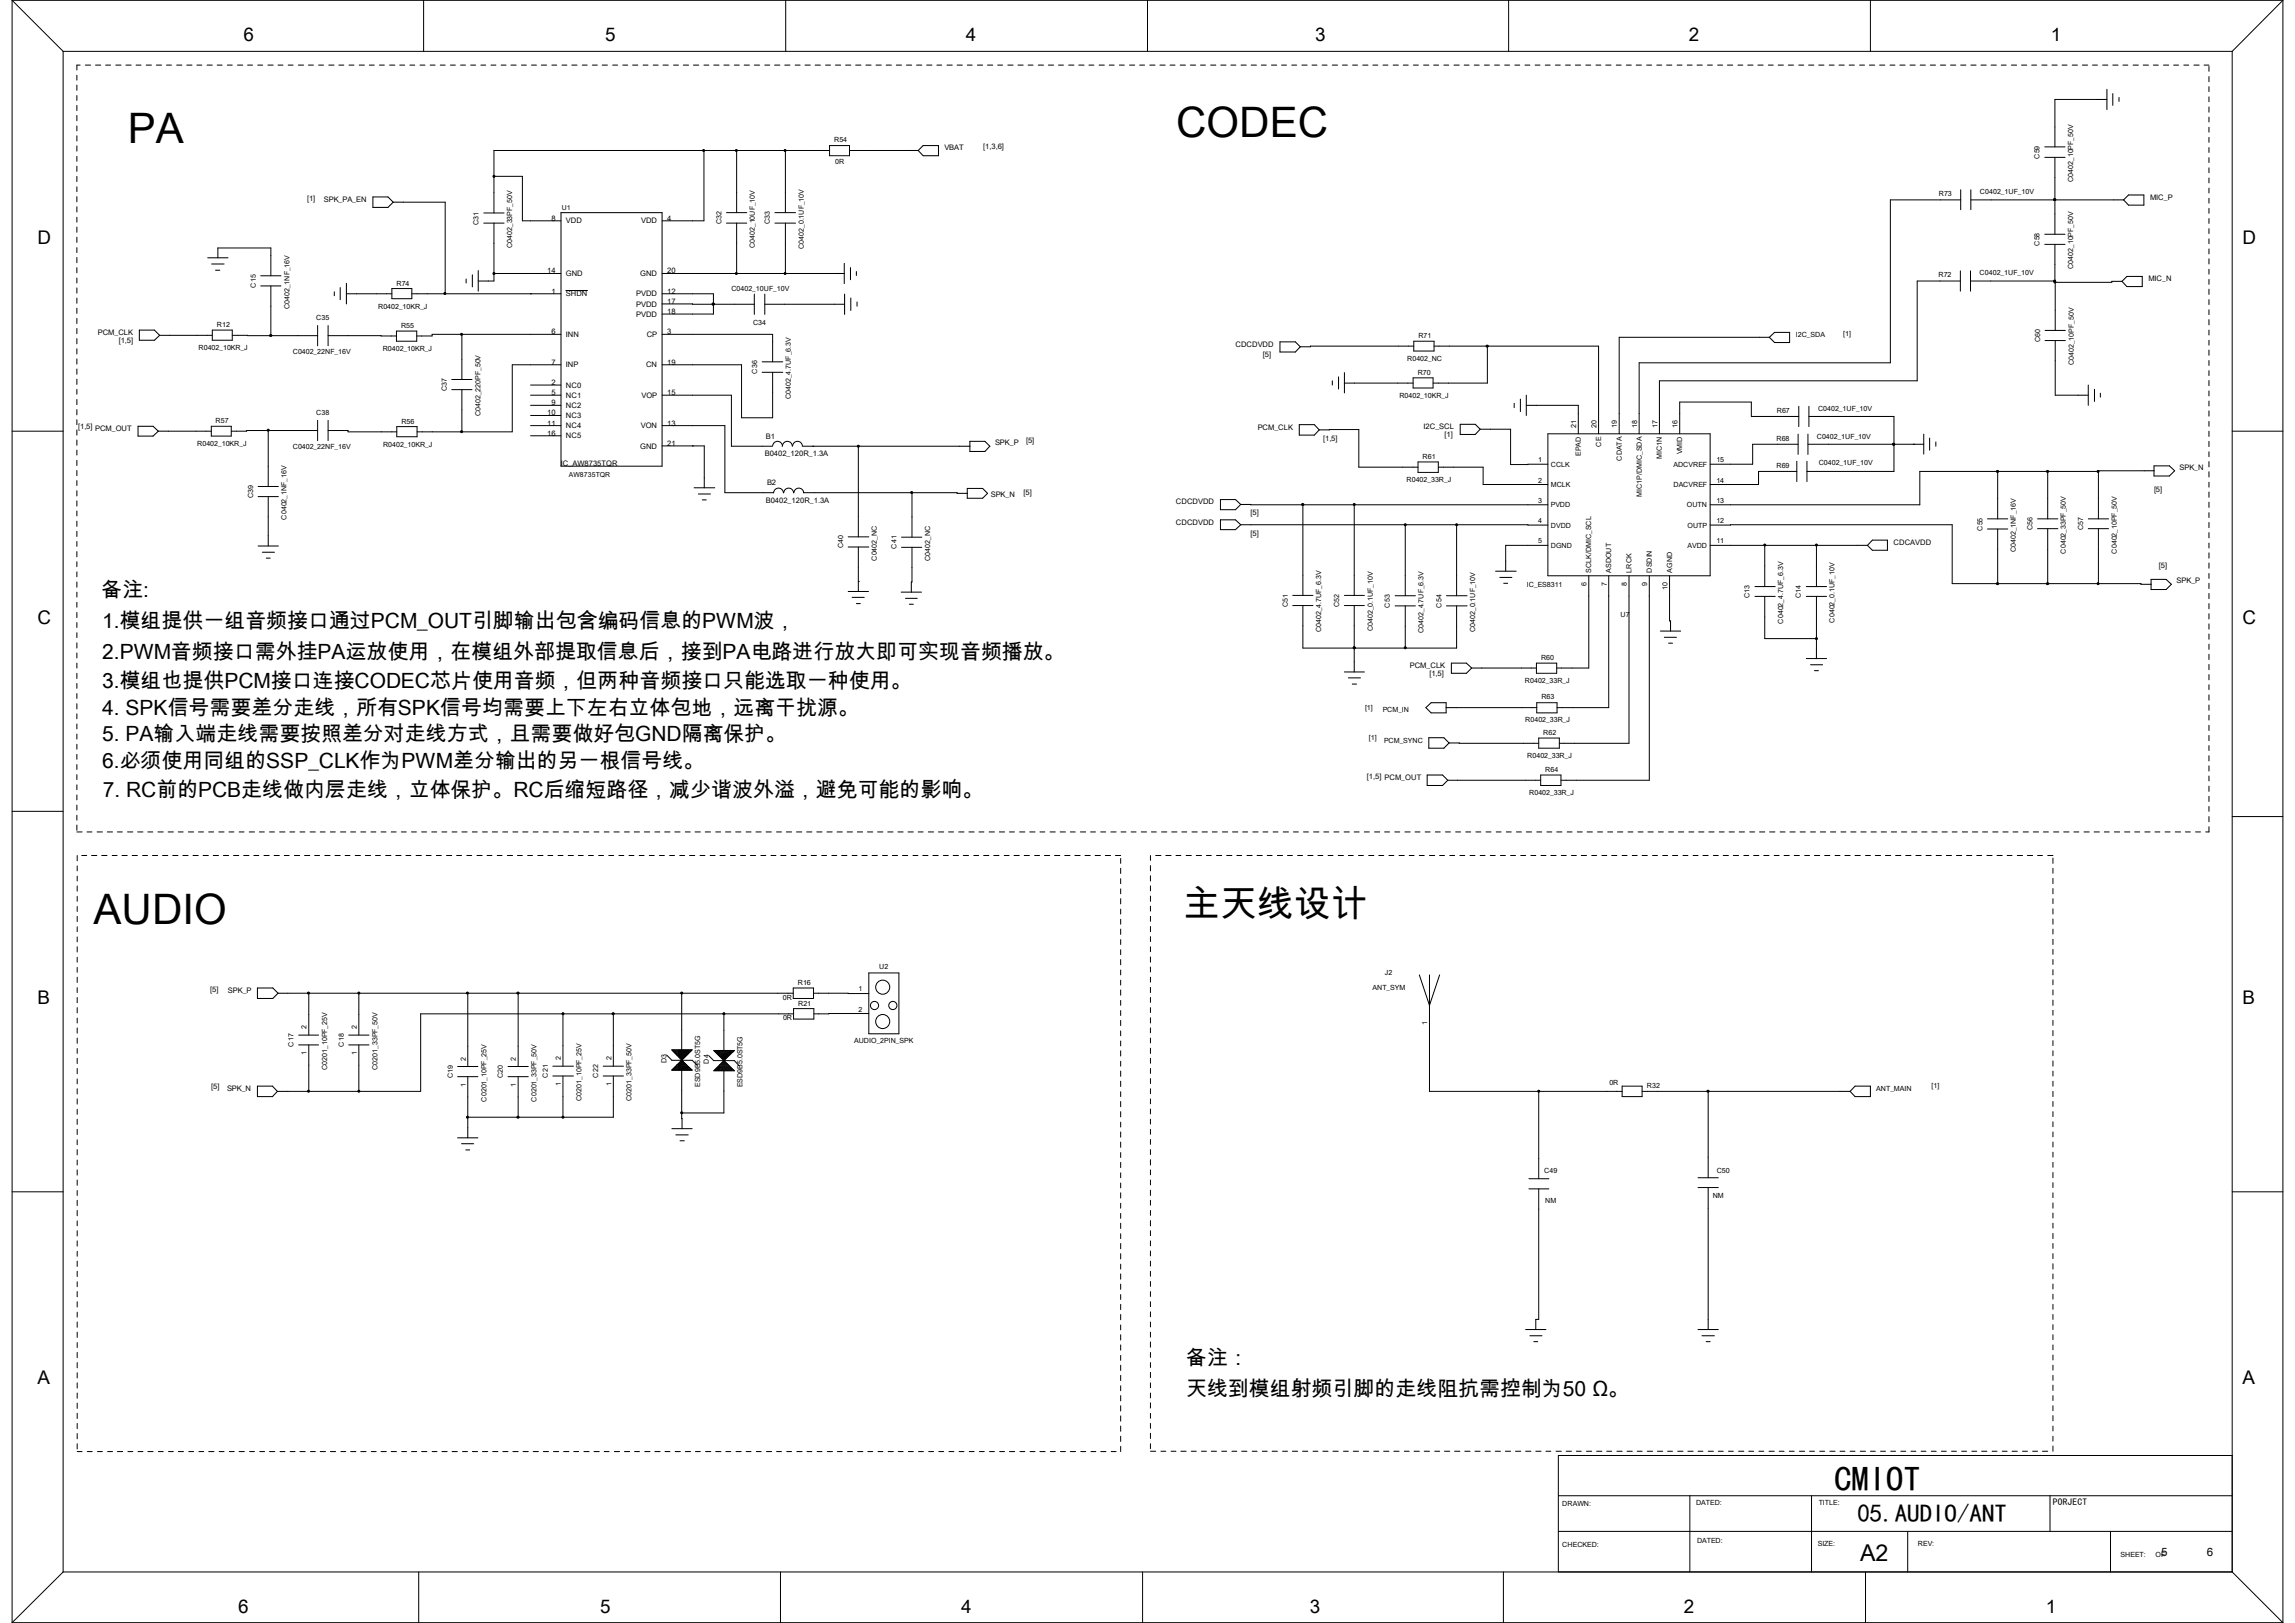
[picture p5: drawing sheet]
<svg xmlns="http://www.w3.org/2000/svg" width="297mm" height="210mm" viewBox="0 0 297 210" stroke-linecap="round" stroke-linejoin="round" font-family="sans-serif">
<defs><g id="words">
<g font-size="5.4">
<text x="152.2" y="17.8">CODEC</text>
<text x="16.6" y="18.5">PA</text>
<text x="12.1" y="119.5">AUDIO</text>
</g>
<text font-size="4.8" x="153.1" y="118.7">主天线设计</text>
<text font-size="4.5" x="237.4" y="193">CMIOT</text>
<text font-size="3.3" x="240.4" y="196.9">05.AUDIO/ANT</text>
<text font-size="3" x="240.7" y="202">A2</text>
<g font-size="2.7">
<text x="13.1" y="77.3">备注:</text>
<text x="13.2" y="81.2">1.模组提供一组音频接口通过PCM_OUT引脚输出包含编码信息的PWM波，</text>
<text x="13.2" y="85.2">2.PWM音频接口需外挂PA运放使用，在模组外部提取信息后，接到PA电路进行放大即可实现音频播放。</text>
<text x="13.2" y="89">3.模组也提供PCM接口连接CODEC芯片使用音频，但两种音频接口只能选取一种使用。</text>
<text x="13.2" y="92.5">4. SPK信号需要差分走线，所有SPK信号均需要上下左右立体包地，远离干扰源。</text>
<text x="13.2" y="95.9">5. PA输入端走线需要按照差分对走线方式，且需要做好包GND隔离保护。</text>
<text x="13.2" y="99.4">6.必须使用同组的SSP_CLK作为PWM差分输出的另一根信号线。</text>
<text x="13.3" y="103.2">7. RC前的PCB走线做内层走线，立体保护。RC后缩短路径，减少谐波外溢，避免可能的影响。</text>
<text x="153.5" y="176.7">备注：</text>
<text x="153.5" y="180.6">天线到模组射频引脚的走线阻抗需控制为50 Ω。</text>
</g>
<g font-size="2.4">
<text x="31.5" y="5.3">6</text>
<text x="78.3" y="5.3">5</text>
<text x="125" y="5.3">4</text>
<text x="170.2" y="5.3">3</text>
<text x="218.6" y="5.3">2</text>
<text x="265.4" y="5.3">1</text>
<text x="4.9" y="31.5">D</text>
<text x="290.2" y="31.5">D</text>
<text x="4.9" y="80.7">C</text>
<text x="290.2" y="80.7">C</text>
<text x="4.9" y="130">B</text>
<text x="290.2" y="130">B</text>
<text x="4.9" y="179.1">A</text>
<text x="290.2" y="179.1">A</text>
<text x="30.8" y="208.7">6</text>
<text x="77.7" y="208.7">5</text>
<text x="124.4" y="208.7">4</text>
<text x="169.5" y="208.7">3</text>
<text x="217.9" y="208.7">2</text>
<text x="264.8" y="208.7">1</text>
</g>
<g font-size="1.5">
<text x="279.7" y="201.3">5</text>
<text x="285.6" y="201.3">6</text>
</g>
<text font-size="1.2" x="265.7" y="194.7">PORJECT</text>
<g font-size="1">
<text x="122.2" y="19.5">VBAT</text>
<text x="127.3" y="19.2">[1,3,6]</text>
<text x="39.8" y="26">[1]</text>
<text x="41.9" y="26.2">SPK_PA_EN</text>
<text x="71.4" y="28.6">8</text>
<text x="73.2" y="28.9">VDD</text>
<text x="83" y="28.9">VDD</text>
<text x="86.4" y="28.6">4</text>
<text x="278.3" y="25.9">MIC_P</text>
<text x="70.8" y="35.4">14</text>
<text x="73.2" y="35.7">GND</text>
<text x="82.8" y="35.7">GND</text>
<text x="86.4" y="35.4">20</text>
<text x="71.4" y="38">1</text>
<text x="73.2" y="38.4">SHDN</text>
<text x="82.3" y="38.4">PVDD</text>
<text x="82.3" y="39.7">PVDD</text>
<text x="82.3" y="41">PVDD</text>
<text x="86.4" y="38">12</text>
<text x="86.4" y="39.3">17</text>
<text x="86.4" y="40.6">18</text>
<text x="278" y="36.4">MIC_N</text>
<text x="12.7" y="43.4">PCM_CLK</text>
<text x="15.4" y="44.4">[1,5]</text>
<text x="71.4" y="43.3">6</text>
<text x="71.4" y="47.2">7</text>
<text x="73.2" y="43.6">INN</text>
<text x="73.2" y="47.5">INP</text>
<text x="83.6" y="47.5">CN</text>
<text x="83.7" y="43.6">CP</text>
<text x="86.4" y="43.3">3</text>
<text x="86.4" y="47.2">19</text>
<text x="159.9" y="44.9">CDCDVDD</text>
<text x="163.4" y="46.1">[5]</text>
<text x="70.8" y="53.8">10</text>
<text x="71.4" y="49.8">2</text>
<text x="71.4" y="51.1">5</text>
<text x="71.4" y="52.5">9</text>
<text x="73.2" y="50.2">NC0</text>
<text x="73.2" y="51.5">NC1</text>
<text x="73.2" y="52.8">NC2</text>
<text x="83" y="51.5">VOP</text>
<text x="86.4" y="51.1">15</text>
<text x="10.1" y="55.5">[1,5]</text>
<text x="12.3" y="55.8">PCM_OUT</text>
<text x="70.8" y="55.1">11</text>
<text x="70.8" y="56.4">16</text>
<text x="73.2" y="54.1">NC3</text>
<text x="73.2" y="55.4">NC4</text>
<text x="73.2" y="56.7">NC5</text>
<text x="82.8" y="58">GND</text>
<text x="82.9" y="55.4">VON</text>
<text x="86.4" y="55.1">13</text>
<text x="86.4" y="57.7">21</text>
<text x="99" y="59">B0402_120R_1.3A</text>
<text x="99.1" y="56.8">B1</text>
<text x="128.8" y="57.6">SPK_P</text>
<text x="132.8" y="57.3">[5]</text>
<text x="162.8" y="55.6">PCM_CLK</text>
<text x="171.2" y="57">[1,5]</text>
<text x="184.2" y="55.5">I2C_SCL</text>
<text x="186.9" y="56.6">[1]</text>
<text x="72.6" y="60.3">IC_AW8735TQR</text>
<text x="99.1" y="65">B0402_120R_1.3A</text>
<text x="99.3" y="62.8">B2</text>
<text x="128.2" y="64.3">SPK_N</text>
<text x="132.5" y="64.1">[5]</text>
<text x="152.2" y="65.3">CDCDVDD</text>
<text x="278.8" y="63.7">[5]</text>
<text x="282.1" y="60.8">SPK_N</text>
<text x="152.2" y="67.9">CDCDVDD</text>
<text x="161.8" y="66.7">[5]</text>
<text x="161.8" y="69.3">[5]</text>
<text x="245.1" y="70.6">CDCAVDD</text>
<text x="279.4" y="73.5">[5]</text>
<text x="281.7" y="75.5">SPK_P</text>
<text x="182.5" y="86.4">PCM_CLK</text>
<text x="185" y="87.5">[1,5]</text>
<text x="176.9" y="100.8">[1,5] PCM_OUT</text>
<text x="27.2" y="128.4">[5]</text>
<text x="29.5" y="128.5">SPK_P</text>
<text x="27.3" y="141">[5]</text>
<text x="29.4" y="141.2">SPK_N</text>
</g>
<g font-size=".9">
<text x="107.9" y="18.4">R54</text>
<text x="108.1" y="21.2">0R</text>
<text x="263.9" y="20.5" transform="rotate(-90 263.9 20.5)">C59</text>
<text x="268.3" y="23.5" transform="rotate(-90 268.3 23.5)">C0402_10PF_50V</text>
<text x="61.9" y="29.1" transform="rotate(-90 61.9 29.1)">C31</text>
<text x="72.7" y="27.1">U1</text>
<text x="93.4" y="29" transform="rotate(-90 93.4 29)">C32</text>
<text x="99.6" y="29" transform="rotate(-90 99.6 29)">C33</text>
<text x="250.9" y="25.3">R73</text>
<text x="256.2" y="25.1">C0402_1UF_10V</text>
<text x="66.3" y="32.1" transform="rotate(-90 66.3 32.1)">C0402_33PF_50V</text>
<text x="97.7" y="32.1" transform="rotate(-90 97.7 32.1)">C0402_10UF_10V</text>
<text x="104" y="32.2" transform="rotate(-90 104 32.2)">C0402_0.1UF_10V</text>
<text x="250.9" y="35.9">R72</text>
<text x="256.2" y="35.6">C0402_1UF_10V</text>
<text x="263.9" y="31.8" transform="rotate(-90 263.9 31.8)">C58</text>
<text x="268.3" y="34.8" transform="rotate(-90 268.3 34.8)">C0402_10PF_50V</text>
<text x="33.1" y="37.2" transform="rotate(-90 33.1 37.2)">C15</text>
<text x="37.5" y="40" transform="rotate(-90 37.5 40)">C0402_1NF_16V</text>
<text x="40.9" y="41.4">C35</text>
<text x="48.9" y="39.9">R0402_10KR_J</text>
<text x="51.3" y="37">R74</text>
<text x="94.7" y="37.7">C0402_10UF_10V</text>
<text x="97.5" y="42">C34</text>
<text x="25.7" y="45.3">R0402_10KR_J</text>
<text x="28.1" y="42.3">R12</text>
<text x="37.9" y="45.8">C0402_22NF_16V</text>
<text x="49.5" y="45.4">R0402_10KR_J</text>
<text x="51.9" y="42.5">R55</text>
<text x="182.1" y="46.7">R0402_NC</text>
<text x="183.6" y="43.7">R71</text>
<text x="232.4" y="43.6">I2C_SDA</text>
<text x="238.5" y="43.5">[1]</text>
<text x="264" y="44.2" transform="rotate(-90 264 44.2)">C60</text>
<text x="268.4" y="47.2" transform="rotate(-90 268.4 47.2)">C0402_10PF_50V</text>
<text x="40.9" y="53.8">C38</text>
<text x="57.8" y="50.6" transform="rotate(-90 57.8 50.6)">C37</text>
<text x="62.2" y="53.8" transform="rotate(-90 62.2 53.8)">C0402_220PF_50V</text>
<text x="98" y="48.3" transform="rotate(-90 98 48.3)">C36</text>
<text x="102.4" y="51.6" transform="rotate(-90 102.4 51.6)">C0402_4.7UF_6.3V</text>
<text x="181.1" y="51.5">R0402_10KR_J</text>
<text x="183.5" y="48.5">R70</text>
<text x="230" y="53.4">R67</text>
<text x="235.3" y="53.1">C0402_1UF_10V</text>
<text x="25.5" y="57.7">R0402_10KR_J</text>
<text x="27.9" y="54.7">R57</text>
<text x="37.9" y="58.1">C0402_22NF_16V</text>
<text x="49.6" y="57.8">R0402_10KR_J</text>
<text x="51.9" y="54.8">R56</text>
<text x="184.1" y="59.4">R61</text>
<text x="199.1" y="59.8">1</text>
<text x="204" y="55.3" transform="rotate(-90 204 55.3)">21</text>
<text x="204.6" y="59" transform="rotate(-90 204.6 59)">EPAD</text>
<text x="206.6" y="55.3" transform="rotate(-90 206.6 55.3)">20</text>
<text x="207.2" y="57.8" transform="rotate(-90 207.2 57.8)">CE</text>
<text x="209.2" y="55.3" transform="rotate(-90 209.2 55.3)">19</text>
<text x="209.9" y="59.6" transform="rotate(-90 209.9 59.6)">CDATA</text>
<text x="211.9" y="55.3" transform="rotate(-90 211.9 55.3)">18</text>
<text x="214.5" y="55.3" transform="rotate(-90 214.5 55.3)">17</text>
<text x="215.1" y="59.4" transform="rotate(-90 215.1 59.4)">MIC1N</text>
<text x="217.1" y="55.3" transform="rotate(-90 217.1 55.3)">16</text>
<text x="217.7" y="58.8" transform="rotate(-90 217.7 58.8)">VMID</text>
<text x="222.1" y="59.8">15</text>
<text x="229.9" y="57.1">R68</text>
<text x="235.1" y="56.8">C0402_1UF_10V</text>
<text x="32.8" y="64.4" transform="rotate(-90 32.8 64.4)">C39</text>
<text x="73.6" y="61.8">AW8735TQR</text>
<text x="182" y="62.4">R0402_33R_J</text>
<text x="199.1" y="62.4">2</text>
<text x="199.1" y="65.1">3</text>
<text x="200.7" y="60.4">CCLK</text>
<text x="200.7" y="63">MCLK</text>
<text x="200.7" y="65.7">PVDD</text>
<text x="212.5" y="64.3" transform="rotate(-90 212.5 64.3)">MIC1P/DMIC_SDA</text>
<text x="216.6" y="63">DACVREF</text>
<text x="216.6" y="60.4">ADCVREF</text>
<text x="218.3" y="65.7">OUTN</text>
<text x="222.1" y="65.1">13</text>
<text x="222.1" y="62.4">14</text>
<text x="229.9" y="60.5">R69</text>
<text x="235.4" y="60.2">C0402_1UF_10V</text>
<text x="37.1" y="67.2" transform="rotate(-90 37.1 67.2)">C0402_1NF_16V</text>
<text x="109.1" y="70.9" transform="rotate(-90 109.1 70.9)">C40</text>
<text x="116" y="71" transform="rotate(-90 116 71)">C41</text>
<text x="199.1" y="67.6">4</text>
<text x="199.1" y="70.3">5</text>
<text x="200.7" y="68.3">DVDD</text>
<text x="200.7" y="70.9">DGND</text>
<text x="218.4" y="70.9">AVDD</text>
<text x="218.4" y="68.3">OUTP</text>
<text x="222.1" y="70.3">11</text>
<text x="222.1" y="67.6">12</text>
<text x="256.6" y="68.7" transform="rotate(-90 256.6 68.7)">C55</text>
<text x="260.9" y="71.5" transform="rotate(-90 260.9 71.5)">C0402_1NF_16V</text>
<text x="263" y="68.6" transform="rotate(-90 263 68.6)">C56</text>
<text x="267.4" y="71.6" transform="rotate(-90 267.4 71.6)">C0402_33PF_50V</text>
<text x="269.6" y="68.6" transform="rotate(-90 269.6 68.6)">C57</text>
<text x="274" y="71.6" transform="rotate(-90 274 71.6)">C0402_10PF_50V</text>
<text x="113.5" y="72.6" transform="rotate(-90 113.5 72.6)">C0402_NC</text>
<text x="120.4" y="72.6" transform="rotate(-90 120.4 72.6)">C0402_NC</text>
<text x="197.6" y="75.9">IC_ES8311</text>
<text x="205.3" y="75.8" transform="rotate(-90 205.3 75.8)">6</text>
<text x="205.9" y="74.1" transform="rotate(-90 205.9 74.1)">SCLK/DMIC_SCL</text>
<text x="207.9" y="75.8" transform="rotate(-90 207.9 75.8)">7</text>
<text x="208.5" y="74.1" transform="rotate(-90 208.5 74.1)">ASDOUT</text>
<text x="210.6" y="75.8" transform="rotate(-90 210.6 75.8)">8</text>
<text x="211.1" y="74.1" transform="rotate(-90 211.1 74.1)">LRCK</text>
<text x="213.2" y="75.8" transform="rotate(-90 213.2 75.8)">9</text>
<text x="213.8" y="74.1" transform="rotate(-90 213.8 74.1)">DSDIN</text>
<text x="215.8" y="76.3" transform="rotate(-90 215.8 76.3)">10</text>
<text x="216.4" y="74.1" transform="rotate(-90 216.4 74.1)">AGND</text>
<text x="226.4" y="77.4" transform="rotate(-90 226.4 77.4)">C13</text>
<text x="233.1" y="77.4" transform="rotate(-90 233.1 77.4)">C14</text>
<text x="166.7" y="78.5" transform="rotate(-90 166.7 78.5)">C51</text>
<text x="171" y="81.8" transform="rotate(-90 171 81.8)">C0402_4.7UF_6.3V</text>
<text x="173.3" y="78.5" transform="rotate(-90 173.3 78.5)">C52</text>
<text x="177.7" y="81.7" transform="rotate(-90 177.7 81.7)">C0402_0.1UF_10V</text>
<text x="179.9" y="78.6" transform="rotate(-90 179.9 78.6)">C53</text>
<text x="184.2" y="81.9" transform="rotate(-90 184.2 81.9)">C0402_4.7UF_6.3V</text>
<text x="186.6" y="78.6" transform="rotate(-90 186.6 78.6)">C54</text>
<text x="190.9" y="81.8" transform="rotate(-90 190.9 81.8)">C0402_0.1UF_10V</text>
<text x="209.7" y="79.9">U7</text>
<text x="230.8" y="80.7" transform="rotate(-90 230.8 80.7)">C0402_4.7UF_6.3V</text>
<text x="237.4" y="80.6" transform="rotate(-90 237.4 80.6)">C0402_0.1UF_10V</text>
<text x="197.4" y="88.4">R0402_33R_J</text>
<text x="199.4" y="85.4">R60</text>
<text x="176.7" y="91.9">[1]</text>
<text x="177.2" y="95.7">[1]</text>
<text x="178.9" y="92.1">PCM_IN</text>
<text x="197.4" y="93.5">R0402_33R_J</text>
<text x="199.5" y="90.5">R63</text>
<text x="199.7" y="95.1">R62</text>
<text x="179.1" y="96.1">PCM_SYNC</text>
<text x="197.7" y="98.1">R0402_33R_J</text>
<text x="200" y="99.9">R64</text>
<text x="197.9" y="102.9">R0402_33R_J</text>
<text x="113.8" y="125.4">U2</text>
<text x="101.3" y="129.4">0R</text>
<text x="101.3" y="132">0R</text>
<text x="103.3" y="127.5">R16</text>
<text x="103.3" y="130.1">R21</text>
<text x="111.1" y="128.3">1</text>
<text x="111.1" y="130.9">2</text>
<text x="177.6" y="128.1">ANT_SYM</text>
<text x="179.2" y="126.2">J2</text>
<text x="38" y="135.4" transform="rotate(-90 38 135.4)">C17</text>
<text x="39.7" y="136.5" transform="rotate(-90 39.7 136.5)">1</text>
<text x="39.7" y="133.1" transform="rotate(-90 39.7 133.1)">2</text>
<text x="44.5" y="135.4" transform="rotate(-90 44.5 135.4)">C18</text>
<text x="46.2" y="136.5" transform="rotate(-90 46.2 136.5)">1</text>
<text x="46.2" y="133.1" transform="rotate(-90 46.2 133.1)">2</text>
<text x="60.3" y="137.2" transform="rotate(-90 60.3 137.2)">2</text>
<text x="66.8" y="137.2" transform="rotate(-90 66.8 137.2)">2</text>
<text x="72.6" y="137.2" transform="rotate(-90 72.6 137.2)">2</text>
<text x="79.1" y="137.2" transform="rotate(-90 79.1 137.2)">2</text>
<text x="86.3" y="137.5" transform="rotate(-90 86.3 137.5)">D3</text>
<text x="91.7" y="137.6" transform="rotate(-90 91.7 137.6)">D4</text>
<text x="110.5" y="135">AUDIO_2PIN_SPK</text>
<text x="184.7" y="132.7" transform="rotate(-90 184.7 132.7)">1</text>
<text x="42.3" y="138.4" transform="rotate(-90 42.3 138.4)">C0201_10PF_25V</text>
<text x="48.9" y="138.4" transform="rotate(-90 48.9 138.4)">C0201_33PF_50V</text>
<text x="58.6" y="139.5" transform="rotate(-90 58.6 139.5)">C19</text>
<text x="60.3" y="140.6" transform="rotate(-90 60.3 140.6)">1</text>
<text x="62.9" y="142.5" transform="rotate(-90 62.9 142.5)">C0201_10PF_25V</text>
<text x="65.1" y="139.5" transform="rotate(-90 65.1 139.5)">C20</text>
<text x="66.8" y="140.6" transform="rotate(-90 66.8 140.6)">1</text>
<text x="69.4" y="142.5" transform="rotate(-90 69.4 142.5)">C0201_33PF_50V</text>
<text x="70.9" y="139.4" transform="rotate(-90 70.9 139.4)">C21</text>
<text x="72.6" y="140.5" transform="rotate(-90 72.6 140.5)">1</text>
<text x="75.3" y="142.5" transform="rotate(-90 75.3 142.5)">C0201_10PF_25V</text>
<text x="77.4" y="139.4" transform="rotate(-90 77.4 139.4)">C22</text>
<text x="79.1" y="140.5" transform="rotate(-90 79.1 140.5)">1</text>
<text x="81.7" y="142.5" transform="rotate(-90 81.7 142.5)">C0201_33PF_50V</text>
<text x="90.6" y="140.6" transform="rotate(-90 90.6 140.6)">ESD9B5.0ST5G</text>
<text x="96.1" y="140.7" transform="rotate(-90 96.1 140.7)">ESD9B5.0ST5G</text>
<text x="208.3" y="140.5">0R</text>
<text x="213.1" y="140.8">R32</text>
<text x="242.8" y="141.2">ANT_MAIN</text>
<text x="250" y="140.8">[1]</text>
<text x="199.9" y="151.7">C49</text>
<text x="200" y="155.7">NM</text>
<text x="221.7" y="155">NM</text>
<text x="222.2" y="151.7">C50</text>
<text x="202.2" y="194.9">DRAWN:</text>
<text x="219.5" y="194.7">DATED:</text>
<text x="235.4" y="194.7">TITLE:</text>
<text x="202.2" y="200.2">CHECKED:</text>
<text x="219.6" y="199.6">DATED:</text>
<text x="235.2" y="200">SIZE:</text>
<text x="248.2" y="200">REV:</text>
<text x="274.4" y="201.4">SHEET:</text>
<text x="279" y="201.4">OF</text>
</g>
</g></defs>
<g fill="none" stroke="#000" stroke-width=".13">
<path d="M1.6 0l6.6 6.6M1.6 0v210M1.6 0h293.8M8.2 6.6h280.7M8.2 6.6v196.8M9.9 9.7v.7M9.9 11v.7M9.9 12.4v.6M9.9 13.6v.7M9.9 14.9v.7M9.9 16.3v.6M9.9 17.6v.6"/>
<path d="M9.9 18.9v.7M10.4 8.4h-.5v.7M11 8.4h.7M12.4 8.4h.6M13.7 8.4h.6M15 8.4h.7M16.3 8.4h.7M17.6 8.4h.6M18.9 8.4h.7M20.2 8.4h.7M21.5 8.4h.7M22.9 8.4h.6"/>
<path d="M24.2 8.4h.6M25.5 8.4h.6M26.8 8.4h.7M28.1 8.4h.6M29.4 8.4h.7M30.7 8.4h.7M32 8.4h.7M33.4 8.4h.6M34.7 8.4h.6M36 8.4h.6M37.3 8.4h.6M38.6 8.4h.7"/>
<path d="M39.9 8.4h.7M41.2 8.4h.7M42.5 8.4h.7M43.9 8.4h.6M45.2 8.4h.6M46.5 8.4h.7M47.8 8.4h.6M49.1 8.4h.6M50.4 8.4h.7M51.7 8.4h.7M53 8.4h.7M54.4 8.4h.6"/>
<path d="M54.8 0v6.6M55.7 8.4h.6M57 8.4h.6M58.3 8.4h.6M59.6 8.4h.6M60.9 8.4h.7M62.2 8.4h.7M63.5 8.4h.7M64.9 8.4h.6M66.1 8.4h.7M67.5 8.4h.6M68.8 8.4h.6"/>
<path d="M70.1 8.4h.6M71.4 8.4h.7M72.7 8.4h.7M74 8.4h.7M75.4 8.4h.6M76.7 8.4h.6M77.9 8.4h.7M79.3 8.4h.6M80.6 8.4h.6M81.9 8.4h.6M83.2 8.4h.7M84.5 8.4h.7"/>
<path d="M85.8 8.4h.7M87.2 8.4h.6M88.4 8.4h.7M89.7 8.4h.7M91.1 8.4h.6M91.1 19.5v9.1h-5.4M92.4 8.4h.6M93.7 8.4h.7M95 8.4h.7M95.3 19.5v8M96.3 8.4h.7M97.6 8.4h.7"/>
<path d="M99 8.4h.6M100.2 8.4h.7M101.6 8.4h.6M101.6 19.5v8M101.7 0v6.6M102.9 8.4h.6M104.2 8.4h.7M105.5 8.4h.7M106.8 8.4h.7M107.4 19.5h-43.5v8.1M107.4 18.8h2.5v1.4h-2.5zM108.1 8.4h.7"/>
<path d="M109.4 8.4h.7M109.9 19.5h8.9M110.7 8.4h.7M112.1 8.4h.6M113.4 8.4h.6M114.7 8.4h.7M116 8.4h.7M117.3 8.4h.7M118.6 8.4h.7M119.5 18.8h2v1.4h-2l-.7-.7zM119.9 8.4h.7M121.2 8.4h.7"/>
<path d="M122.6 8.4h.6M123.9 8.4h.6M125.2 8.4h.6M126.5 8.4h.7M127.8 8.4h.7M129.1 8.4h.7M130.4 8.4h.7M131.7 8.4h.7M133.1 8.4h.6M134.4 8.4h.6M135.7 8.4h.7M137 8.4h.6"/>
<path d="M138.3 8.4h.7M139.6 8.4h.7M140.9 8.4h.7M142.2 8.4h.7M143.6 8.4h.6M144.9 8.4h.6M146.2 8.4h.7M147.5 8.4h.6M148.5 0v6.6M148.8 8.4h.7M150.1 8.4h.7M151.4 8.4h.7"/>
<path d="M152.7 8.4h.7M154.1 8.4h.6M155.4 8.4h.6M156.7 8.4h.7M158 8.4h.7M159.3 8.4h.6M160.6 8.4h.7M161.9 8.4h.7M163.2 8.4h.7M164.5 8.4h.7M165.9 8.4h.6M167.2 8.4h.6"/>
<path d="M168.5 8.4h.7M169.8 8.4h.6M171.1 8.4h.6M172.4 8.4h.7M173.7 8.4h.7M175 8.4h.7M176.4 8.4h.6M177.7 8.4h.6M179 8.4h.6M180.3 8.4h.7M181.6 8.4h.6M182.9 8.4h.7"/>
<path d="M184.2 8.4h.7M185.5 8.4h.7M186.9 8.4h.6M188.2 8.4h.6M189.5 8.4h.6M190.8 8.4h.6M192.1 8.4h.6M193.4 8.4h.7M194.7 8.4h.7M195.2 0v6.6M196 8.4h.7M197.4 8.4h.6"/>
<path d="M198.7 8.4h.6M200 8.4h.6M201.3 8.4h.6M202.6 8.4h.6M203.9 8.4h.7M205.2 8.4h.7M206.5 8.4h.7M207.8 8.4h.7M209.2 8.4h.6M210.5 8.4h.6M211.8 8.4h.6M213.1 8.4h.6"/>
<path d="M214.4 8.4h.7M215.7 8.4h.7M217 8.4h.7M218.4 8.4h.6M219.6 8.4h.7M221 8.4h.6M222.3 8.4h.6M223.6 8.4h.6M224.9 8.4h.7M226.2 8.4h.7M227.5 8.4h.7M228.9 8.4h.6"/>
<path d="M230.1 8.4h.7M231.4 8.4h.7M232.8 8.4h.6M234.1 8.4h.6M235.4 8.4h.7M236.7 8.4h.7M238 8.4h.7M239.3 8.4h.7M240.7 8.4h.6M241.9 8.4h.7M242.1 0v6.6M243.2 8.4h.7"/>
<path d="M244.6 8.4h.6M245.9 8.4h.6M247.2 8.4h.7M248.5 8.4h.7M249.8 8.4h.7M251.1 8.4h.7M252.4 8.4h.7M253.7 8.4h.7M255.1 8.4h.6M256.4 8.4h.6M257.7 8.4h.7M259 8.4h.6"/>
<path d="M260.3 8.4h.7M261.6 8.4h.7M262.9 8.4h.7M264.2 8.4h.7M264.6 19h2.7M265.6 8.4h.6M266.9 8.4h.6M268.2 8.4h.7M269.5 8.4h.7M270.8 8.4h.6M272.1 8.4h.7M272.7 12.9h-6.8v6.1"/>
<path d="M272.7 11.6v2.6M273.4 8.4h.7M273.4 12.1v1.5M274.2 12.6v.5M274.7 8.4h.7M276.1 8.4h.6M277.4 8.4h.6M278.7 8.4h.6M280 8.4h.7M281.3 8.4h.6M282.6 8.4h.7M283.9 8.4h.7"/>
<path d="M285.2 8.4h.7M285.9 8.6v.6M285.9 9.9v.7M285.9 11.2v.7M285.9 12.5v.7M285.9 13.8v.7M285.9 15.2v.6M285.9 16.5v.6M285.9 17.8v.6M285.9 19.1v.6M288.9 6.6v196.8M295.4 0l-6.5 6.6"/>
<path d="M295.4 0v210M9.9 20.2v.7M9.9 21.5v.7M9.9 22.8v.7M9.9 24.2v.6M9.9 25.4v.7M9.9 26.8v.6M9.9 28.1v.6M9.9 29.4v.7M9.9 30.7v.7M9.9 32v.7M9.9 33.3v.7"/>
<path d="M9.9 34.6v.7M9.9 36v.6M9.9 37.3v.6M9.9 38.6v.6M9.9 39.9v.7M26.9 33.4h2.6M27.4 34.2h1.6M27.9 35h.5M28.2 33.4v-1.3h6.9v3.6M33.7 37h2.7M33.7 35.7h2.7M35.1 37v6.4"/>
<path d="M43.3 37.8v.5M44 37.2v1.6M44.8 38h5.9M44.8 36.7v2.6M48.3 25.5h1.9l.7 .7-.7 .6h-1.9zM50.7 37.3h2.6v1.4h-2.6zM50.9 26.2h6.7v11.8M53.3 38h19.3M60.3 36.1v.5M61.1 35.6v1.5M61.9 35v2.7M62.6 28.9h2.6"/>
<path d="M62.6 27.6h2.6M63.9 22.8h3.7v5.8h5M63.9 35.4h8.7M63.9 28.9v7.5h-2M68.7 38h.1M72.6 27.5h13.1v32.8h-13.1zM73.2 37.6h2.8M85.7 35.4h23.6M85.7 38h6.6v2.6h-6.6M85.7 39.3l11.9 .1M92.3 39.4h.1M94 27.5h2.6"/>
<path d="M94 28.9h2.6M95.3 28.9v6.5M97.6 38.1v2.6M99 38.1v2.6M99 39.4h10.3M100.3 27.5h2.7M100.3 28.9h2.7M101.6 28.9v6.5M109.3 34.1v2.6M109.3 38.1v2.6M110.1 34.6v1.6M110.1 38.6v1.6"/>
<path d="M110.8 35.1v.5M110.9 39.1v.5M253.7 36.4h-5.6v12.9h-33.3v6.8M253.7 35.1v2.6M253.7 25.9h-9.1v21h-32.5v9.2M253.7 24.6v2.5M255 35.1v2.6M255 36.4h11v6.4M255.1 24.6v2.5M255.1 25.9h19.7M264.6 31.6h2.7M264.6 30.3h2.7"/>
<path d="M264.6 20.4h2.7M265.9 25.9h.1M265.9 20.4v9.9M265.9 31.6v4.8M274.6 36.4h-1.3v.1h-7.3M274.8 25.9l.7-.7h2v1.3h-2zM275.3 35.8h1.9v1.3h-1.9l-.7-.7zM285.9 20.4v.6M285.9 21.7v.7M285.9 23v.7M285.9 24.3v.7M285.9 25.7v.6"/>
<path d="M285.9 27v.6M285.9 28.3v.6M285.9 29.6v.6M285.9 30.9v.6M285.9 32.2v.7M285.9 33.5v.7M285.9 34.8v.7M285.9 36.2v.6M285.9 37.4v.7M285.9 38.8v.6M1.6 55.8h6.6M9.9 41.2v.7"/>
<path d="M9.9 42.5v.7M9.9 43.8v.7M9.9 45.1v.7M9.9 46.4v.7M9.9 47.8v.6M9.9 49.1v.6M9.9 50.4v.6M9.9 51.7v.7M9.9 53v.7M9.9 54.3v.6M9.9 55.6v.7M9.9 56.9v.7"/>
<path d="M9.9 58.3v.6M9.9 59.6v.6M17.9 55.2h1.9l.7 .6-.7 .6h-1.9zM18 42.7h2l.7 .7-.7 .6h-2zM20.5 55.8h6.8M20.7 43.4h6.8M27.3 55.2h2.6v1.2h-2.6zM27.5 42.7h2.6v1.3h-2.6zM30.1 43.4h11M34.7 55.7v7.2M35.1 43.4h.1M41.1 55.7h-9.2v.1h-2"/>
<path d="M41.1 42.1v2.6M41.1 54.4v2.6M42.5 43.4l8.8 .1M42.5 55.7h2.5v.2h6.4M42.5 42.1v2.6M42.5 54.4v2.6M51.3 42.8h2.6v1.4h-2.6zM51.4 55.2h2.6v1.3h-2.6zM58.5 50.4h2.6M58.5 49.1h2.6M59.8 43.3v5.8M59.8 50.4v5.5"/>
<path d="M68.7 51.1h3.9M68.7 55.1h3.9M68.7 49.8h3.9M68.7 52.5h3.9M68.7 53.8h3.9M68.7 56.4h3.9M72.6 43.3h-16.7v.2h-2M72.6 47.2h-6.3v8.7h-12.3M85.7 55.1h8.1v8.7h6.3a.64 .64 0 0 1 .7-.6 .64 .64 0 0 1 .6 .6M85.7 43.3h14.3v3.5M85.7 47.2h10.3v6.9h4v-5.9M85.7 51.1h9v6.6h5.2"/>
<path d="M85.7 57.7h5.4v5.4M89.6 57.7h.1M98.6 48.2h2.7M98.6 46.8h2.7M100 57.7a.61 .61 0 0 1 .6-.6 .61 .61 0 0 1 .6 .6M101.3 57.7a.64 .64 0 0 1 .6-.6 .64 .64 0 0 1 .6 .6M102.6 57.7a.64 .64 0 0 1 .6-.6 .64 .64 0 0 1 .6 .6M103.9 57.7h21.6M105.2 57.7h.1M111.1 57.7v11.8M125.5 57.1h2l.6 .6-.6 .7h-2zM165.7 44.2h1.9l.7 .7-.7 .7h-1.9z"/>
<path d="M168.1 54.9h2l.6 .7-.6 .7h-2zM170.7 55.6h5.2v4.9h7.6M172.4 49.3v.5M173.2 48.8v1.5M174 49.6h8.9M174 48.2v2.6M182.9 48.9h2.6v1.3h-2.6zM183 44.2h2.6v1.2h-2.6zM183 44.8h-13.4v.1h-1.3M183.5 59.8h2.6v1.3h-2.6zM185.6 44.8h21.3v11.3M189 54.9h1.9l.7 .6-.7 .7h-1.9z"/>
<path d="M191.6 55.5h3.9v4.6h4.8M192.5 44.8v4.8h-7M196 52.2v.5M196.8 51.6v1.7M197.5 52.5h6.8v3.6M197.5 51.1v2.7M200.3 56.1h21v18.4h-21zM229 43.6h-19.5v12.5M229 43.6l.7-.6h1.9v1.3h-1.9zM232.5 59.7v2.6M232.7 57.5h-5.9v2.6h-5.5M232.7 56.2v2.6"/>
<path d="M232.8 53.9h-6.1v-1.9h-9.3v4.1M232.8 52.6v2.6M233.8 59.7v2.6M234 56.2v2.6M234 57.5h15M234.1 52.6v2.6M234.1 53.9h11v7.1h-11.3M245.1 57.5h.1M247.6 57.5h.1M249 56.2v2.6M249.7 56.7v1.6M250.5 57.2v.5"/>
<path d="M264.7 44.1h2.6M264.7 42.8h2.6M266 44.1v7h4.3M270.3 49.8v2.7M271.1 50.4v1.5M271.8 50.9v.5M285.9 40.1v.6M285.9 41.4v.6M285.9 42.7v.6M285.9 44v.7M285.9 45.3v.7M285.9 46.7v.6"/>
<path d="M285.9 48v.6M285.9 49.2v.7M285.9 50.6v.6M285.9 51.9v.6M285.9 53.2v.6M285.9 54.5v.7M285.9 55.8v.7M285.9 57.1v.7M285.9 58.5v.6M285.9 59.7v.7M288.9 55.8h6.5M9.9 60.9v.7"/>
<path d="M9.9 62.2v.6M9.9 63.5v.7M9.9 64.8v.7M9.9 66.1v.7M9.9 67.4v.7M9.9 68.7v.7M9.9 70.1v.6M9.9 71.4v.7M9.9 72.7v.6M9.9 74v.6M9.9 75.3v.7M9.9 76.6v.7"/>
<path d="M9.9 77.9v.7M9.9 79.2v.7M33.4 64.3h2.6M33.4 62.9h2.6M33.4 70.7h2.6M34 71.5h1.5M34.5 72.2h.5M34.7 64.3v6.4M89.8 63.1h2.7M90.4 63.9h1.5M90.9 64.7h.5M102.7 63.8a.64 .64 0 0 0-.6-.6 .64 .64 0 0 0-.7 .6"/>
<path d="M104 63.8a.64 .64 0 0 0-.6-.6 .64 .64 0 0 0-.7 .6M104.1 63.8h19.8h1.3M109.8 70.8h2.6M109.8 69.5h2.6M109.8 76.5h2.6M110.3 77.3h1.5M110.8 78.1h.5M111.1 75.2h.1M111.1 70.8v5.7M116.6 76.6h2.7M116.7 70.8h2.6M116.7 69.5h2.6"/>
<path d="M117.2 77.4h1.5M117.7 78.2h.5M118 63.8v5.7M118 70.8v4.5h-.1v1.3M125.2 63.2h2l.6 .6-.6 .7h-2zM157.9 64.6h2l.7 .7-.7 .7h-2zM157.9 67.3h2l.7 .6-.7 .6h-2zM160.6 65.3h39.7M160.6 67.9h39.7M167.3 78.4h2.6M167.3 77h2.6M168.6 65.3v11.7"/>
<path d="M168.6 78.4v5.5h19.9v-5.5M174 78.4h2.6M174 77h2.6M175.3 65.3v11.7M175.3 78.4v8.6M180.6 78.4h2.6M180.6 77.1h2.6M181.9 67.9v9.2M181.9 78.4v5.5M186.1 60.5h5.8v2.2h8.4M187.2 78.4h2.7M187.2 77.1h2.7"/>
<path d="M188.5 67.9v9.2M193.5 73.9h2.7M194.1 74.7h1.6M194.6 75.5h.5M200.3 70.6h-5.4v3.3M205.6 74.5v11.9h-4.1M208.2 74.5v17.1h-6.7M210.8 74.5v21.7h-9M213.4 74.5v26.5h-11.4M216.1 74.5v5.8h.1v1.4M221.3 67.9h31.3v7.6h24.5v.1h1.3M221.3 70.6h20.4"/>
<path d="M227.1 77.2h2.6M227.1 75.9h2.6M228.4 70.6v5.3M228.4 77.2v5.4h6.7M232.5 61h-4.9v1.7h-6.3M233.8 77.2h2.6M233.8 75.9h2.6M235.1 70.6v5.3M235.1 77.2v8M242.3 69.9h2v1.3h-2l-.6-.6zM257.2 68.5h2.6M257.2 67.1h2.6"/>
<path d="M258.5 61v6.1M258.5 68.5v7M263.7 67.1h2.6M263.7 68.4h2.6M265 61v6.1M265 68.4v7.1M270.3 67.1h2.6M270.3 68.4h2.6M271.6 61h-23.1v4.3h-27.2M271.6 68.4v7.1M278.4 75h1.9l.7 .6-.7 .7h-1.9zM278.8 60.9h-7.2v6.2"/>
<path d="M278.8 60.3h2l.6 .6-.6 .7h-2zM285.9 61v.7M285.9 62.4v.6M285.9 63.7v.6M285.9 65v.7M285.9 66.3v.7M285.9 67.6v.7M285.9 68.9v.7M285.9 70.3v.6M285.9 71.5v.7M285.9 72.9v.6M285.9 74.2v.6"/>
<path d="M285.9 75.5v.7M285.9 76.8v.7M285.9 78.1v.7M285.9 79.4v.7M9.9 80.6v.6M9.9 81.9v.6M9.9 83.2v.7M9.9 84.5v.6M9.9 85.8v.6M9.9 87.1v.7M9.9 88.4v.7M9.9 89.7v.7"/>
<path d="M9.9 91.1v.6M9.9 92.4v.6M9.9 93.7v.6M9.9 95v.6M9.9 96.3v.6M9.9 97.6v.7M9.9 98.9v.7M174 87h2.6M174.5 87.7h1.6M175 88.5h.6M175.3 83.9h.1M184.5 91.6l.7-.7h2v1.3h-2z"/>
<path d="M184.9 95.5h2l.6 .6-.6 .7h-2zM187.2 91.6h11.7M187.5 96.1l11.6 .1M187.8 85.8h2l.7 .6-.7 .7h-2zM190.5 86.4h8.3M198.8 85.8h2.7v1.3h-2.7zM198.9 90.9h2.6v1.3h-2.6zM199.1 95.5h2.7v1.3h-2.7zM214.9 81.7h2.6M215.4 82.5h1.6M215.9 83.2h.6M233.8 85.2h2.6"/>
<path d="M234.3 86h1.6M234.8 86.8h.5M285.9 80.7v.7M285.9 82v.7M285.9 83.4v.6M285.9 84.7v.6M285.9 86v.7M285.9 87.3v.7M285.9 88.6v.6M285.9 89.9v.7M285.9 91.2v.7M285.9 92.5v.7"/>
<path d="M285.9 93.9v.6M285.9 95.2v.6M285.9 96.5v.6M285.9 97.8v.7M285.9 99.1v.7M1.6 105h6.6M9.9 100.2v.7M9.9 101.6v.6M9.9 102.9v.6M9.9 104.2v.6M9.9 105.5v.6M9.9 106.8v.6"/>
<path d="M9.9 107.7h.7M10 110.7v.7M10 112.1v.6M10 113.4v.6M10 114.6v.7M10 116v.6M10 117.3v.6M10 118.6v.7M10 119.9v.7M10.6 110.7h.6M11.3 107.7h.6M11.9 110.7h.6"/>
<path d="M12.6 107.7h.7M13.2 110.7h.6M13.9 107.7h.7M14.5 110.7h.7M15.2 107.7h.6M15.8 110.7h.7M16.5 107.7h.7M17.1 110.7h.7M17.8 107.7h.7M18.5 110.7h.6M19.1 107.7h.7M19.7 110.7h.7"/>
<path d="M20.4 107.7h.7M21 110.7h.7M21.8 107.7h.6M22.4 110.7h.6M23.1 107.7h.6M23.7 110.7h.6M24.4 107.7h.7M25 110.7h.7M25.7 107.7h.6M26.3 110.7h.7M27 107.7h.6M27.6 110.7h.7"/>
<path d="M28.3 107.7h.7M28.9 110.7h.7M29.6 107.7h.7M30.2 110.7h.7M30.9 107.7h.7M31.5 110.7h.7M32.3 107.7h.6M32.9 110.7h.6M33.6 107.7h.6M34.2 110.7h.6M34.9 107.7h.6M35.5 110.7h.7"/>
<path d="M36.2 107.7h.7M36.8 110.7h.6M37.5 107.7h.6M38.1 110.7h.7M38.8 107.7h.7M39.4 110.7h.7M40.1 107.7h.7M40.7 110.7h.7M41.4 107.7h.7M42 110.7h.7M42.8 107.7h.6M43.3 110.7h.7"/>
<path d="M44.1 107.7h.6M44.7 110.7h.6M45.4 107.7h.6M46 110.7h.7M46.7 107.7h.6M47.3 110.7h.7M48 107.7h.6M48.6 110.7h.6M49.3 107.7h.7M49.9 110.7h.7M50.6 107.7h.7M51.2 110.7h.7"/>
<path d="M51.9 107.7h.7M52.5 110.7h.7M53.3 107.7h.6M53.8 110.7h.7M54.6 107.7h.6M55.2 110.7h.6M55.9 107.7h.6M56.5 110.7h.6M57.2 107.7h.6M57.8 110.7h.7M58.5 107.7h.6M59.1 110.7h.6"/>
<path d="M59.8 107.7h.7M60.4 110.7h.6M61.1 107.7h.7M61.7 110.7h.7M62.4 107.7h.7M63 110.7h.7M63.7 107.7h.7M64.3 110.7h.7M65.1 107.7h.6M65.7 110.7h.6M66.4 107.7h.6M67 110.7h.6"/>
<path d="M67.6 107.7h.7M68.3 110.7h.6M69 107.7h.6M69.6 110.7h.7M70.3 107.7h.7M70.9 110.7h.6M71.6 107.7h.7M72.2 110.7h.7M72.9 107.7h.7M73.5 110.7h.7M74.3 107.7h.6M74.8 110.7h.7"/>
<path d="M75.5 107.7h.7M76.2 110.7h.6M76.9 107.7h.6M77.5 110.7h.6M78.2 107.7h.6M78.8 110.7h.6M79.5 107.7h.6M80.1 110.7h.6M80.8 107.7h.6M81.4 110.7h.6M82.1 107.7h.7M82.7 110.7h.7"/>
<path d="M83.4 107.7h.7M84 110.7h.7M84.8 107.7h.6M85.3 110.7h.7M86 107.7h.7M86.7 110.7h.6M87.3 107.7h.7M88 110.7h.6M88.7 107.7h.6M89.2 110.7h.7M90 107.7h.6M90.6 110.7h.6"/>
<path d="M91.3 107.7h.6M91.9 110.7h.6M92.6 107.7h.7M93.2 110.7h.7M93.9 107.7h.7M94.5 110.7h.7M95.2 107.7h.7M95.8 110.7h.7M96.6 107.7h.6M97.1 110.7h.7M97.8 107.7h.7M98.5 110.7h.6"/>
<path d="M99.1 107.7h.7M99.8 110.7h.6M100.5 107.7h.6M101 110.7h.7M101.8 107.7h.6M102.4 110.7h.6M103.1 107.7h.7M103.7 110.7h.7M104.4 107.7h.7M105 110.7h.7M105.7 107.7h.7M106.3 110.7h.7"/>
<path d="M107 107.7h.7M107.7 110.7h.6M108.3 107.7h.7M108.9 110.7h.7M109.6 107.7h.7M110.3 110.7h.6M111 107.7h.6M111.5 110.7h.7M112.3 107.7h.6M112.9 110.7h.6M113.6 107.7h.7M114.2 110.7h.7"/>
<path d="M114.9 107.7h.7M115.5 110.7h.7M116.2 107.7h.7M116.8 110.7h.7M117.5 107.7h.7M118.2 110.7h.6M118.8 107.7h.7M119.4 110.7h.7M120.1 107.7h.7M120.7 110.7h.7M121.5 107.7h.6M122.1 110.7h.6"/>
<path d="M122.8 107.7h.6M123.4 110.7h.6M124.1 107.7h.7M124.7 110.7h.6M125.4 107.7h.7M126 110.7h.7M126.7 107.7h.6M127.3 110.7h.7M128 107.7h.7M128.6 110.7h.7M129.3 107.7h.7M130 110.7h.6"/>
<path d="M130.6 107.7h.7M131.2 110.7h.7M132 107.7h.6M132.5 110.7h.7M133.3 107.7h.6M133.9 110.7h.6M134.6 107.7h.6M135.2 110.7h.6M135.9 107.7h.7M136.5 110.7h.7M137.2 107.7h.7M137.8 110.7h.7"/>
<path d="M138.5 107.7h.6M139.1 110.7h.7M139.8 107.7h.7M140.4 110.7h.7M141.1 107.7h.7M141.7 110.7h.7M142.5 107.7h.6M143 110.7h.7M143.8 107.7h.6M144.4 110.7h.6M145 111.1v.6M145 112.4v.6"/>
<path d="M145 113.7v.6M145 115v.7M145 116.3v.7M145 117.6v.7M145 119v.6M145.1 107.7h.6M146.4 107.7h.6M147.7 107.7h.7M148.9 110.7v.6M148.9 112v.7M148.9 113.3v.7M148.9 114.6v.7"/>
<path d="M148.9 116v.6M148.9 117.3v.6M148.9 118.6v.6M148.9 119.9v.7M149 107.7h.6M149.6 110.7h.6M150.3 107.7h.7M150.9 110.7h.7M151.6 107.7h.7M152.2 110.7h.6M153 107.7h.6M153.5 110.7h.7"/>
<path d="M154.3 107.7h.6M154.8 110.7h.7M155.6 107.7h.7M156.1 110.7h.7M156.9 107.7h.6M157.4 110.7h.7M158.2 107.7h.7M158.7 110.7h.7M159.5 107.7h.7M160.1 110.7h.6M160.8 107.7h.7M161.4 110.7h.7"/>
<path d="M162.1 107.7h.7M162.7 110.7h.7M163.4 107.7h.7M164 110.7h.6M164.8 107.7h.6M165.3 110.7h.7M166.1 107.7h.7M166.6 110.7h.7M167.4 107.7h.6M167.9 110.7h.7M168.7 107.7h.6M169.2 110.7h.7"/>
<path d="M170 107.7h.7M170.6 110.7h.6M171.3 107.7h.7M171.9 110.7h.6M172.6 107.7h.7M173.2 110.7h.7M173.9 107.7h.7M174.5 110.7h.6M175.3 107.7h.6M175.8 110.7h.6M176.6 107.7h.6M177.1 110.7h.7"/>
<path d="M177.9 107.7h.7M178.4 110.7h.7M179.2 107.7h.6M179.7 110.7h.7M180.5 107.7h.6M181.1 110.7h.6M181.8 107.7h.7M182.4 110.7h.6M183.1 107.7h.7M183.7 110.7h.6M184.4 107.7h.7M184.7 100.3h2l.7 .7-.7 .6h-2z"/>
<path d="M185 110.7h.7M185.8 107.7h.6M186.3 110.7h.6M187.1 107.7h.6M187.4 101h12M187.6 110.7h.7M188.4 107.7h.6M188.9 110.7h.7M189.7 107.7h.6M190.2 110.7h.7M191 107.7h.6M191.6 110.7h.6"/>
<path d="M192.3 107.7h.7M192.9 110.7h.6M193.6 107.7h.7M194.2 110.7h.6M194.9 107.7h.7M195.5 110.7h.6M196.3 107.7h.6M196.8 110.7h.6M197.5 107.7h.7M198.1 110.7h.7M198.9 107.7h.6M199.4 100.3h2.6v1.3h-2.6z"/>
<path d="M199.4 110.7h.7M200.2 107.7h.6M200.7 110.7h.7M201.5 107.7h.6M202.1 110.7h.6M202.8 107.7h.7M203.4 110.7h.6M204.1 107.7h.7M204.6 110.7h.7M205.4 107.7h.7M206 110.7h.6M206.8 107.7h.6"/>
<path d="M207.3 110.7h.6M208.1 107.7h.6M208.6 110.7h.7M209.3 107.7h.7M209.9 110.7h.7M210.7 107.7h.6M211.2 110.7h.7M212 107.7h.6M212.5 110.7h.7M213.3 107.7h.7M213.9 110.7h.6M214.6 107.7h.7"/>
<path d="M215.2 110.7h.6M215.9 107.7h.7M216.5 110.7h.6M217.2 107.7h.7M217.8 110.7h.6M218.6 107.7h.6M219.1 110.7h.7M219.8 107.7h.7M220.4 110.7h.7M221.1 107.7h.7M221.7 110.7h.7M222.5 107.7h.6"/>
<path d="M223 110.7h.7M223.8 107.7h.7M224.3 110.7h.7M225.1 107.7h.7M225.7 110.7h.6M226.4 107.7h.7M226.9 110.7h.7M227.7 107.7h.7M228.3 110.7h.6M229 107.7h.7M229.6 110.7h.7M230.4 107.7h.6"/>
<path d="M230.9 110.7h.7M231.6 107.7h.7M232.2 110.7h.7M233 107.7h.6M233.6 110.7h.6M234.3 107.7h.6M234.8 110.7h.7M235.6 107.7h.7M236.1 110.7h.7M236.9 107.7h.7M237.5 110.7h.6M238.3 107.7h.6"/>
<path d="M238.8 110.7h.6M239.5 107.7h.7M240.1 110.7h.6M240.8 107.7h.7M241.4 110.7h.7M242.1 107.7h.7M242.7 110.7h.7M243.5 107.7h.6M244 110.7h.7M244.8 107.7h.6M245.3 110.7h.7M246.1 107.7h.7"/>
<path d="M246.6 110.7h.7M247.4 107.7h.7M247.9 110.7h.7M248.7 107.7h.7M249.3 110.7h.6M250 107.7h.7M250.6 110.7h.6M251.3 107.7h.7M251.9 110.7h.7M252.6 107.7h.7M253.2 110.7h.7M254 107.7h.6"/>
<path d="M254.5 110.7h.7M255.3 107.7h.6M255.8 110.7h.7M256.6 107.7h.6M257.1 110.7h.7M257.9 107.7h.7M258.4 110.7h.7M259.2 107.7h.7M259.8 110.7h.6M260.5 107.7h.7M261.1 110.7h.6M261.8 107.7h.7"/>
<path d="M262.4 110.7h.7M263.1 107.7h.7M263.7 110.7h.6M264.5 107.7h.6M265 110.7h.7M265.7 111v.7M265.7 112.4v.6M265.7 113.7v.6M265.7 115v.7M265.7 116.3v.6M265.7 117.6v.7M265.7 118.9v.7"/>
<path d="M265.8 107.7h.6M267.1 107.7h.7M268.4 107.7h.6M269.7 107.7h.7M271 107.7h.7M272.3 107.7h.7M273.6 107.7h.7M275 107.7h.6M276.3 107.7h.6M277.6 107.7h.7M278.9 107.7h.6M280.2 107.7h.6"/>
<path d="M281.5 107.7h.7M282.8 107.7h.7M284.1 107.7h.7M285.9 107v.7h-.4M285.9 100.4v.6M285.9 101.7v.7M285.9 103v.7M285.9 104.4v.6M285.9 105.7v.6M288.9 105.7h6.5M10 121.2v.7M10 122.5v.7"/>
<path d="M10 123.9v.6M10 125.2v.6M10 126.4v.7M10 127.8v.6M10 129.1v.7M10 130.4v.7M10 131.7v.7M10 133v.7M10 134.3v.7M10 135.7v.6M10 136.9v.7M10 138.3v.6"/>
<path d="M10 139.6v.7M33.3 127.8h2l.7 .7-.7 .7h-2zM36 128.5h66.7M38.7 135.2h2.5M38.7 133.9h2.5M40 128.5v5.4M40 135.2v6M45.1 135.2h2.7M45.1 133.9h2.7M46.4 128.5v5.4M46.4 135.2v6M59.2 139.3h2.6"/>
<path d="M59.2 138h2.6M60.5 128.5v9.5M60.5 139.3v7.9M65.7 139.3h2.7M65.7 138h2.7M67.1 128.5v9.5M67.1 139.3v5.3M71.5 139.2h2.7M71.5 138h2.7M72.9 131.2v6.8M72.9 139.2v5.4M78.1 139.2h2.6"/>
<path d="M78.1 138h2.6M79.4 131.2v6.8M79.4 139.2v5.4h-18.9M86.3 136.5l.7 .7h2.6l.6 .6M87 135.8h2.6l-2.6 2.7h2.6zM87 135.8v.1M87 138.4v.1M87 136h2.5M87.1 138.3h2.3M87.1 135.8v.3M87.1 138.3v.2M87.2 136.1h2.1"/>
<path d="M87.2 138.2h2M87.2 135.8v.4M87.2 138.2v.3M87.3 136.2h1.9M87.3 138.1h1.8M87.4 135.8v.5M87.4 138v.5M87.5 138h1.5M87.5 135.8v.6M87.5 137.9v.6M87.6 137.8h1.3M87.6 135.8v.8"/>
<path d="M87.6 137.8v.7M87.8 137.7h.9M87.8 135.8v.9M87.8 137.6v.9M87.9 137.5h.7M87.9 135.8v1M87.9 137.5v1M88 137.4h.5M88.1 135.8v1.1M88.1 137.4v1.1M88.1 137h.3M88.1 137.3h.2"/>
<path d="M88.2 135.8v1.3M88.2 137.2v1.3M88.2 137.2h.1M88.2 128.5v7.3M88.2 138.5l.1 7.5M88.3 135.8v1.3M88.3 137.2v1.3M88.4 135.8v1.2M88.4 137.4v1.1M88.6 135.8v1.1h-.6M88.6 137.5v1M88.7 135.8v.9h-.9"/>
<path d="M88.7 137.6v.9M88.8 135.8v.8h-1.1M88.8 137.8v.7M88.9 135.8v.7h-1.4M88.9 137.9v.6M89.1 135.8v.6h-1.7M89.1 138v.5M89.2 135.8v.4M89.2 138.1v.4M89.4 135.8v.3M89.4 138.3v.2M89.5 135.8v.1"/>
<path d="M89.5 138.4v.1M91.7 136.6l.7 .6h2.6l.7 .7M92.4 135.9h2.6l-1.3 1.3zM92.5 135.9v.2M92.6 135.9v.3M92.8 135.9v.4M92.9 135.9v.5M93 135.9v.7M93.1 135.9v.8M93.3 135.9v.9M93.4 135.9v1M93.6 135.9v1.2"/>
<path d="M93.7 131.2v6M93.7 137.2l1.3 1.4h-2.6zM93.7 137.3v6.7h-5.5M93.8 135.9v1.3h-.2M93.8 137.4v1.2M93.9 137.4h-.3v1.2M93.9 135.9v1.1h-.4M93.9 137.5v1.1M94 137.5h-.6v1.1M94.1 135.9v1h-.8M94.1 137.6v1M94.1 137.7h-.8v.9"/>
<path d="M94.2 135.9v.8h-1M94.2 137.8v.8M94.3 137.8h-1.2v.8M94.3 135.9v.7h-1.3M94.3 137.9v.7M94.4 138h-1.4v.6M94.4 135.9v.6h-1.5M94.4 138v.6M94.5 138.1h-1.6v.5M94.6 135.9v.5h-1.8M94.6 138.1v.5M94.7 138.2h-1.9v.4"/>
<path d="M94.7 135.9v.3h-2M94.7 138.3v.3M94.8 138.3h-2.2v.3M94.9 135.9v.2h-2.4M94.9 138.4v.2M94.9 138.5h-2.4v.1M95 135.9l-2.6 .1M95 138.5v.1M102.7 127.8h2.6v1.4h-2.6zM102.7 131.2h-48.3v10h-18.5M102.7 130.5h2.6v1.4h-2.6zM105.3 128.5l7.1 .1"/>
<path d="M112.4 125.9h3.9v7.9h-3.9zM112.4 131.1l-7.1 .1M145 120.2v.7M145 121.6v.6M145 122.9v.6M145 124.2v.6M145 125.5v.7M145 126.8v.7M145 128.1v.7M145 129.5v.6M145 130.8v.6M145 132v.7"/>
<path d="M145 133.4v.6M145 134.7v.6M145 136v.7M145 137.3v.7M145 138.6v.7M145 139.9v.7M148.9 121.2v.6M148.9 122.5v.6M148.9 123.8v.7M148.9 125.1v.7M148.9 126.4v.7M148.9 127.8v.6"/>
<path d="M148.9 129.1v.6M148.9 130.4v.6M148.9 131.7v.7M148.9 133v.6M148.9 134.3v.7M148.9 135.6v.7M148.9 136.9v.7M148.9 138.3v.6M148.9 139.6v.6M183.7 126.2l1.3 3.9 1.3-3.9M185 126.2v15h24.9M265.7 120.2v.7"/>
<path d="M265.7 121.5v.7M265.7 122.9v.6M265.7 124.2v.6M265.7 125.5v.7M265.7 126.8v.6M265.7 128.1v.6M265.7 129.4v.7M265.7 130.7v.7M265.7 132v.7M265.7 133.3v.7M265.7 134.7v.6M265.7 136v.6"/>
<path d="M265.7 137.3v.7M265.7 138.6v.6M265.7 139.9v.6M1.6 154.2h6.6M10 140.9v.7M10 142.2v.7M10 143.6v.6M10 144.8v.7M10 146.1v.7M10 147.5v.6M10 148.8v.6M10 150.1v.6"/>
<path d="M10 151.4v.7M10 152.7v.7M10 154.1v.6M10 155.3v.7M10 156.6v.7M10 158v.6M10 159.3v.6M33.3 140.5h2l.6 .7-.6 .7h-2zM59.2 147.2h2.6M59.7 148h1.6M60.3 148.8h.5M87 146h2.6"/>
<path d="M87.5 146.9h1.6M88 147.6h.6M145 141.3v.6M145 142.5v.7M145 143.8v.7M145 145.2v.6M145 146.5v.7M145 147.8v.7M145 149.1v.7M145 150.4v.7M145 151.8v.6M145 153.1v.6"/>
<path d="M145 154.3v.7M145 155.7v.6M145 157v.6M145 158.3v.7M145 159.6v.7M148.9 140.9v.6M148.9 142.2v.6M148.9 143.5v.6M148.9 144.8v.7M148.9 146.1v.7M148.9 147.4v.7M148.9 148.8v.6"/>
<path d="M148.9 150.1v.6M148.9 151.4v.6M148.9 152.7v.6M148.9 154v.7M148.9 155.3v.7M148.9 156.6v.7M148.9 157.9v.7M148.9 159.3v.6M197.9 153.8h2.5M197.9 152.5h2.5M199.1 141.2h.1M199.1 141.2v11.3"/>
<path d="M199.1 153.8v16.9h-.3v1.3M209.9 140.5h2.6v1.4h-2.6zM212.5 141.2h26.9M219.8 153.7h2.6M219.8 152.4h2.6M221.1 141.2v11.2M221.1 153.7v18.3M240.1 140.5h2v1.4h-2l-.7-.7zM265.7 141.2v.7M265.7 142.5v.7M265.7 143.8v.7M265.7 145.2v.6"/>
<path d="M265.7 146.5v.6M265.7 147.8v.6M265.7 149.1v.6M265.7 150.4v.6M265.7 151.7v.7M265.7 153v.7M265.7 154.3v.7M265.7 155.7v.6M265.7 157v.6M265.7 158.3v.6M265.7 159.6v.7M288.9 154.2h6.5"/>
<path d="M10 160.6v.6M10 161.9v.7M10 163.2v.7M10 164.5v.7M10 165.9v.6M10 167.1v.7M10 168.4v.7M10 169.8v.6M10 171.1v.6M10 172.4v.7M10 173.7v.7M10 175v.7"/>
<path d="M10 176.3v.7M10 177.6v.7M10 178.9v.7M145 160.9v.7M145 162.2v.7M145 163.6v.6M145 164.8v.7M145 166.2v.6M145 167.5v.6M145 168.8v.7M145 170.1v.7M145 171.4v.7"/>
<path d="M145 172.7v.7M145 174v.7M145 175.4v.6M145 176.7v.6M145 178v.6M145 179.3v.7M148.9 160.6v.6M148.9 161.9v.6M148.9 163.2v.6M148.9 164.5v.6M148.9 165.8v.7M148.9 167.1v.7"/>
<path d="M148.9 168.4v.7M148.9 169.8v.6M148.9 171.1v.6M148.9 172.4v.6M148.9 173.7v.6M148.9 175v.6M148.9 176.3v.7M148.9 177.6v.7M148.9 178.9v.7M197.4 172h2.7M198 172.8h1.6M198.5 173.6h.5"/>
<path d="M219.8 172h2.6M220.3 172.8h1.6M220.8 173.6h.5M265.7 160.9v.6M265.7 162.2v.7M265.7 163.5v.7M265.7 164.8v.7M265.7 166.2v.6M265.7 167.5v.6M265.7 168.8v.6M265.7 170.1v.6M265.7 171.4v.6"/>
<path d="M265.7 172.7v.7M265.7 174v.7M265.7 175.3v.7M265.7 176.7v.6M265.7 178v.6M265.7 179.2v.7M10 180.3v.6M10 181.6v.6M10 182.9v.7M10 184.2v.7M10 185.5v.7M10 186.8v.7"/>
<path d="M10 187.8h.6M11.3 187.8h.6M12.6 187.8h.7M13.9 187.8h.7M15.2 187.8h.7M16.6 187.8h.6M17.9 187.8h.6M19.1 187.8h.7M20.5 187.8h.6M21.8 187.8h.6M23.1 187.8h.6M24.4 187.8h.7"/>
<path d="M25.7 187.8h.7M27 187.8h.7M28.4 187.8h.6M29.7 187.8h.6M30.9 187.8h.7M32.3 187.8h.6M33.6 187.8h.6M34.9 187.8h.7M36.2 187.8h.7M37.5 187.8h.7M38.8 187.8h.7M40.2 187.8h.6"/>
<path d="M41.4 187.8h.7M42.8 187.8h.6M44.1 187.8h.6M45.4 187.8h.7M46.7 187.8h.7M48 187.8h.7M49.3 187.8h.7M50.6 187.8h.7M52 187.8h.6M53.3 187.8h.6M54.6 187.8h.6M55.9 187.8h.7"/>
<path d="M57.2 187.8h.7M58.5 187.8h.7M59.9 187.8h.6M61.1 187.8h.7M62.4 187.8h.7M63.8 187.8h.6M65.1 187.8h.6M66.4 187.8h.7M67.7 187.8h.7M69 187.8h.7M70.3 187.8h.7M71.6 187.8h.7"/>
<path d="M72.9 187.8h.7M74.3 187.8h.6M75.6 187.8h.6M76.9 187.8h.7M78.2 187.8h.6M79.5 187.8h.7M80.8 187.8h.7M82.1 187.8h.7M83.4 187.8h.7M84.8 187.8h.6M86.1 187.8h.6M87.4 187.8h.7"/>
<path d="M88.7 187.8h.7M90 187.8h.6M91.3 187.8h.7M92.6 187.8h.7M93.9 187.8h.7M95.2 187.8h.7M96.6 187.8h.6M97.9 187.8h.6M99.2 187.8h.7M100.5 187.8h.6M101.8 187.8h.6M103.1 187.8h.7"/>
<path d="M104.4 187.8h.7M105.7 187.8h.7M107.1 187.8h.6M108.4 187.8h.6M109.7 187.8h.6M111 187.8h.7M112.3 187.8h.6M113.6 187.8h.7M114.9 187.8h.7M116.2 187.8h.7M117.6 187.8h.6M118.9 187.8h.6"/>
<path d="M120.2 187.8h.6M121.5 187.8h.6M122.8 187.8h.6M124.1 187.8h.7M125.4 187.8h.7M126.7 187.8h.7M128.1 187.8h.6M129.4 187.8h.6M130.6 187.8h.7M132 187.8h.6M133.3 187.8h.6M134.6 187.8h.7"/>
<path d="M135.9 187.8h.7M137.2 187.8h.7M138.5 187.8h.7M139.9 187.8h.6M141.2 187.8h.6M142.5 187.8h.6M143.8 187.8h.6M145 180.6v.7M145 181.9v.7M145 183.2v.7M145 184.5v.7M145 185.8v.7"/>
<path d="M145 187.2v.6M148.9 180.3v.6M148.9 181.5v.7M148.9 182.9v.6M148.9 184.2v.6M148.9 185.5v.6M148.9 186.8v.7M148.9 187.8h.7M150.2 187.8h.7M151.6 187.8h.6M152.8 187.8h.7M154.2 187.8h.6"/>
<path d="M155.5 187.8h.6M156.8 187.8h.6M158.1 187.8h.6M159.4 187.8h.7M160.7 187.8h.7M162.1 187.8h.6M163.4 187.8h.6M164.6 187.8h.7M166 187.8h.6M167.3 187.8h.6M168.6 187.8h.6M169.9 187.8h.7"/>
<path d="M171.2 187.8h.7M172.5 187.8h.7M173.9 187.8h.6M175.1 187.8h.7M176.4 187.8h.7M177.8 187.8h.6M179.1 187.8h.6M180.4 187.8h.7M181.7 187.8h.7M183 187.8h.7M184.3 187.8h.7M185.7 187.8h.6"/>
<path d="M186.9 187.8h.7M188.3 187.8h.6M189.6 187.8h.6M190.9 187.8h.7M192.2 187.8h.7M193.5 187.8h.7M194.8 187.8h.7M196.1 187.8h.7M197.4 187.8h.7M198.8 187.8h.6M200.1 187.8h.6M201.4 187.8h.7"/>
<path d="M201.7 193.5h87.2M201.7 198.2h87.2M202.7 187.8h.7M204 187.8h.6M205.3 187.8h.7M206.6 187.8h.7M207.9 187.8h.7M209.3 187.8h.6M210.6 187.8h.6M211.9 187.8h.6M213.2 187.8h.7M214.5 187.8h.7"/>
<path d="M215.8 187.8h.7M217.1 187.8h.7M218.4 187.8h.7M218.7 193.5v9.9M219.8 187.8h.6M221.1 187.8h.6M222.4 187.8h.6M223.7 187.8h.6M225 187.8h.7M226.3 187.8h.6M227.6 187.8h.7M228.9 187.8h.7"/>
<path d="M230.3 187.8h.6M231.6 187.8h.6M232.9 187.8h.7M234.2 187.8h.6M234.4 193.5v9.9M235.5 187.8h.6M236.8 187.8h.7M238.1 187.8h.7M239.4 187.8h.7M240.7 187.8h.7M242.1 187.8h.6M243.4 187.8h.6"/>
<path d="M244.7 187.8h.6M246 187.8h.6M246.9 198.2v5.2M247.3 187.8h.6M248.6 187.8h.7M249.9 187.8h.7M251.2 187.8h.7M252.6 187.8h.6M253.9 187.8h.6M255.2 187.8h.6M256.5 187.8h.6M257.8 187.8h.6"/>
<path d="M259.1 187.8h.7M260.4 187.8h.7M261.7 187.8h.7M263.1 187.8h.6M264.3 187.8h.7M265.3 193.5v4.7M265.7 180.6v.6M265.7 181.9v.6M265.7 183.2v.7M265.7 184.5v.7M265.7 185.8v.7M265.7 187.1v.7"/>
<path d="M273.1 198.2v5.2M288.9 188.3h-87.2v15.1M1.6 210h293.8M8.2 203.4l-6.6 6.6M8.2 203.4h280.7M54.2 203.4v6.6M101 203.4v6.6M147.9 203.4v6.6M194.6 203.4v6.6M241.4 203.4v6.6M288.9 203.4l6.5 6.6"/>
<circle cx="113.2" cy="130.1" r=".53"/>
<circle cx="114.2" cy="132.2" r=".91"/>
<circle cx="114.2" cy="127.7" r=".91"/>
<circle cx="115.5" cy="130.1" r=".53"/>
</g>
<g fill="#000" stroke="#000" stroke-width=".13">
<path d="M92.2 39.3h.2v.1h-.2z" fill-rule="evenodd"/>
<path d="M92.2 39.3h.2v.1h-.2z" fill-rule="evenodd"/>
<path d="M34.9 43.3h.2v.2h-.2z" fill-rule="evenodd"/>
<path d="M192.4 44.7h.2v.2h-.2z" fill-rule="evenodd"/>
<path d="M168.5 65.2h.2v.2h-.2z" fill-rule="evenodd"/>
<path d="M258.4 60.9h.2v.2h-.2z" fill-rule="evenodd"/>
<path d="M258.4 75.4h.2v.2h-.2z" fill-rule="evenodd"/>
<path d="M264.9 60.9h.2v.2h-.2z" fill-rule="evenodd"/>
<path d="M264.9 75.4h.2v.2h-.2z" fill-rule="evenodd"/>
<path d="M66.9 128.4h.2v.2h-.2z" fill-rule="evenodd"/>
<path d="M79.2 131.1h.3v.2h-.3z" fill-rule="evenodd"/>
<path d="M66.9 144.5h.2v.2h-.2z" fill-rule="evenodd"/>
<path d="M220.9 141.1h.2v.2h-.2z" fill-rule="evenodd"/>
<circle cx="91.1" cy="19.5" r=".13"/>
<circle cx="95.3" cy="19.5" r=".13"/>
<circle cx="101.6" cy="19.5" r=".13"/>
<circle cx="57.6" cy="38" r=".13"/>
<circle cx="63.9" cy="22.8" r=".13"/>
<circle cx="63.9" cy="35.4" r=".13"/>
<circle cx="95.3" cy="35.4" r=".13"/>
<circle cx="101.6" cy="35.4" r=".13"/>
<circle cx="265.9" cy="36.4" r=".13"/>
<circle cx="265.9" cy="25.8" r=".13"/>
<circle cx="265.9" cy="36.5" r=".13"/>
<circle cx="34.7" cy="55.7" r=".13"/>
<circle cx="59.7" cy="43.3" r=".13"/>
<circle cx="59.7" cy="55.9" r=".13"/>
<circle cx="111.1" cy="57.7" r=".13"/>
<circle cx="245.1" cy="57.5" r=".13"/>
<circle cx="118" cy="63.7" r=".13"/>
<circle cx="175.3" cy="65.3" r=".13"/>
<circle cx="181.9" cy="67.9" r=".13"/>
<circle cx="188.5" cy="67.9" r=".13"/>
<circle cx="228.4" cy="70.5" r=".13"/>
<circle cx="235.1" cy="70.5" r=".13"/>
<circle cx="271.5" cy="61" r=".13"/>
<circle cx="271.5" cy="75.5" r=".13"/>
<circle cx="175.3" cy="83.8" r=".13"/>
<circle cx="181.9" cy="83.8" r=".13"/>
<circle cx="235.1" cy="82.6" r=".13"/>
<circle cx="39.9" cy="128.5" r=".13"/>
<circle cx="46.4" cy="128.5" r=".13"/>
<circle cx="60.5" cy="128.5" r=".13"/>
<circle cx="72.9" cy="131.2" r=".13"/>
<circle cx="88.2" cy="128.5" r=".13"/>
<circle cx="93.7" cy="131.2" r=".13"/>
<circle cx="39.9" cy="141.2" r=".13"/>
<circle cx="46.4" cy="141.2" r=".13"/>
<circle cx="60.5" cy="144.6" r=".13"/>
<circle cx="72.9" cy="144.6" r=".13"/>
<circle cx="88.2" cy="144" r=".13"/>
<circle cx="199.1" cy="141.2" r=".13"/>
</g>
<use href="#words"/>
</svg>
